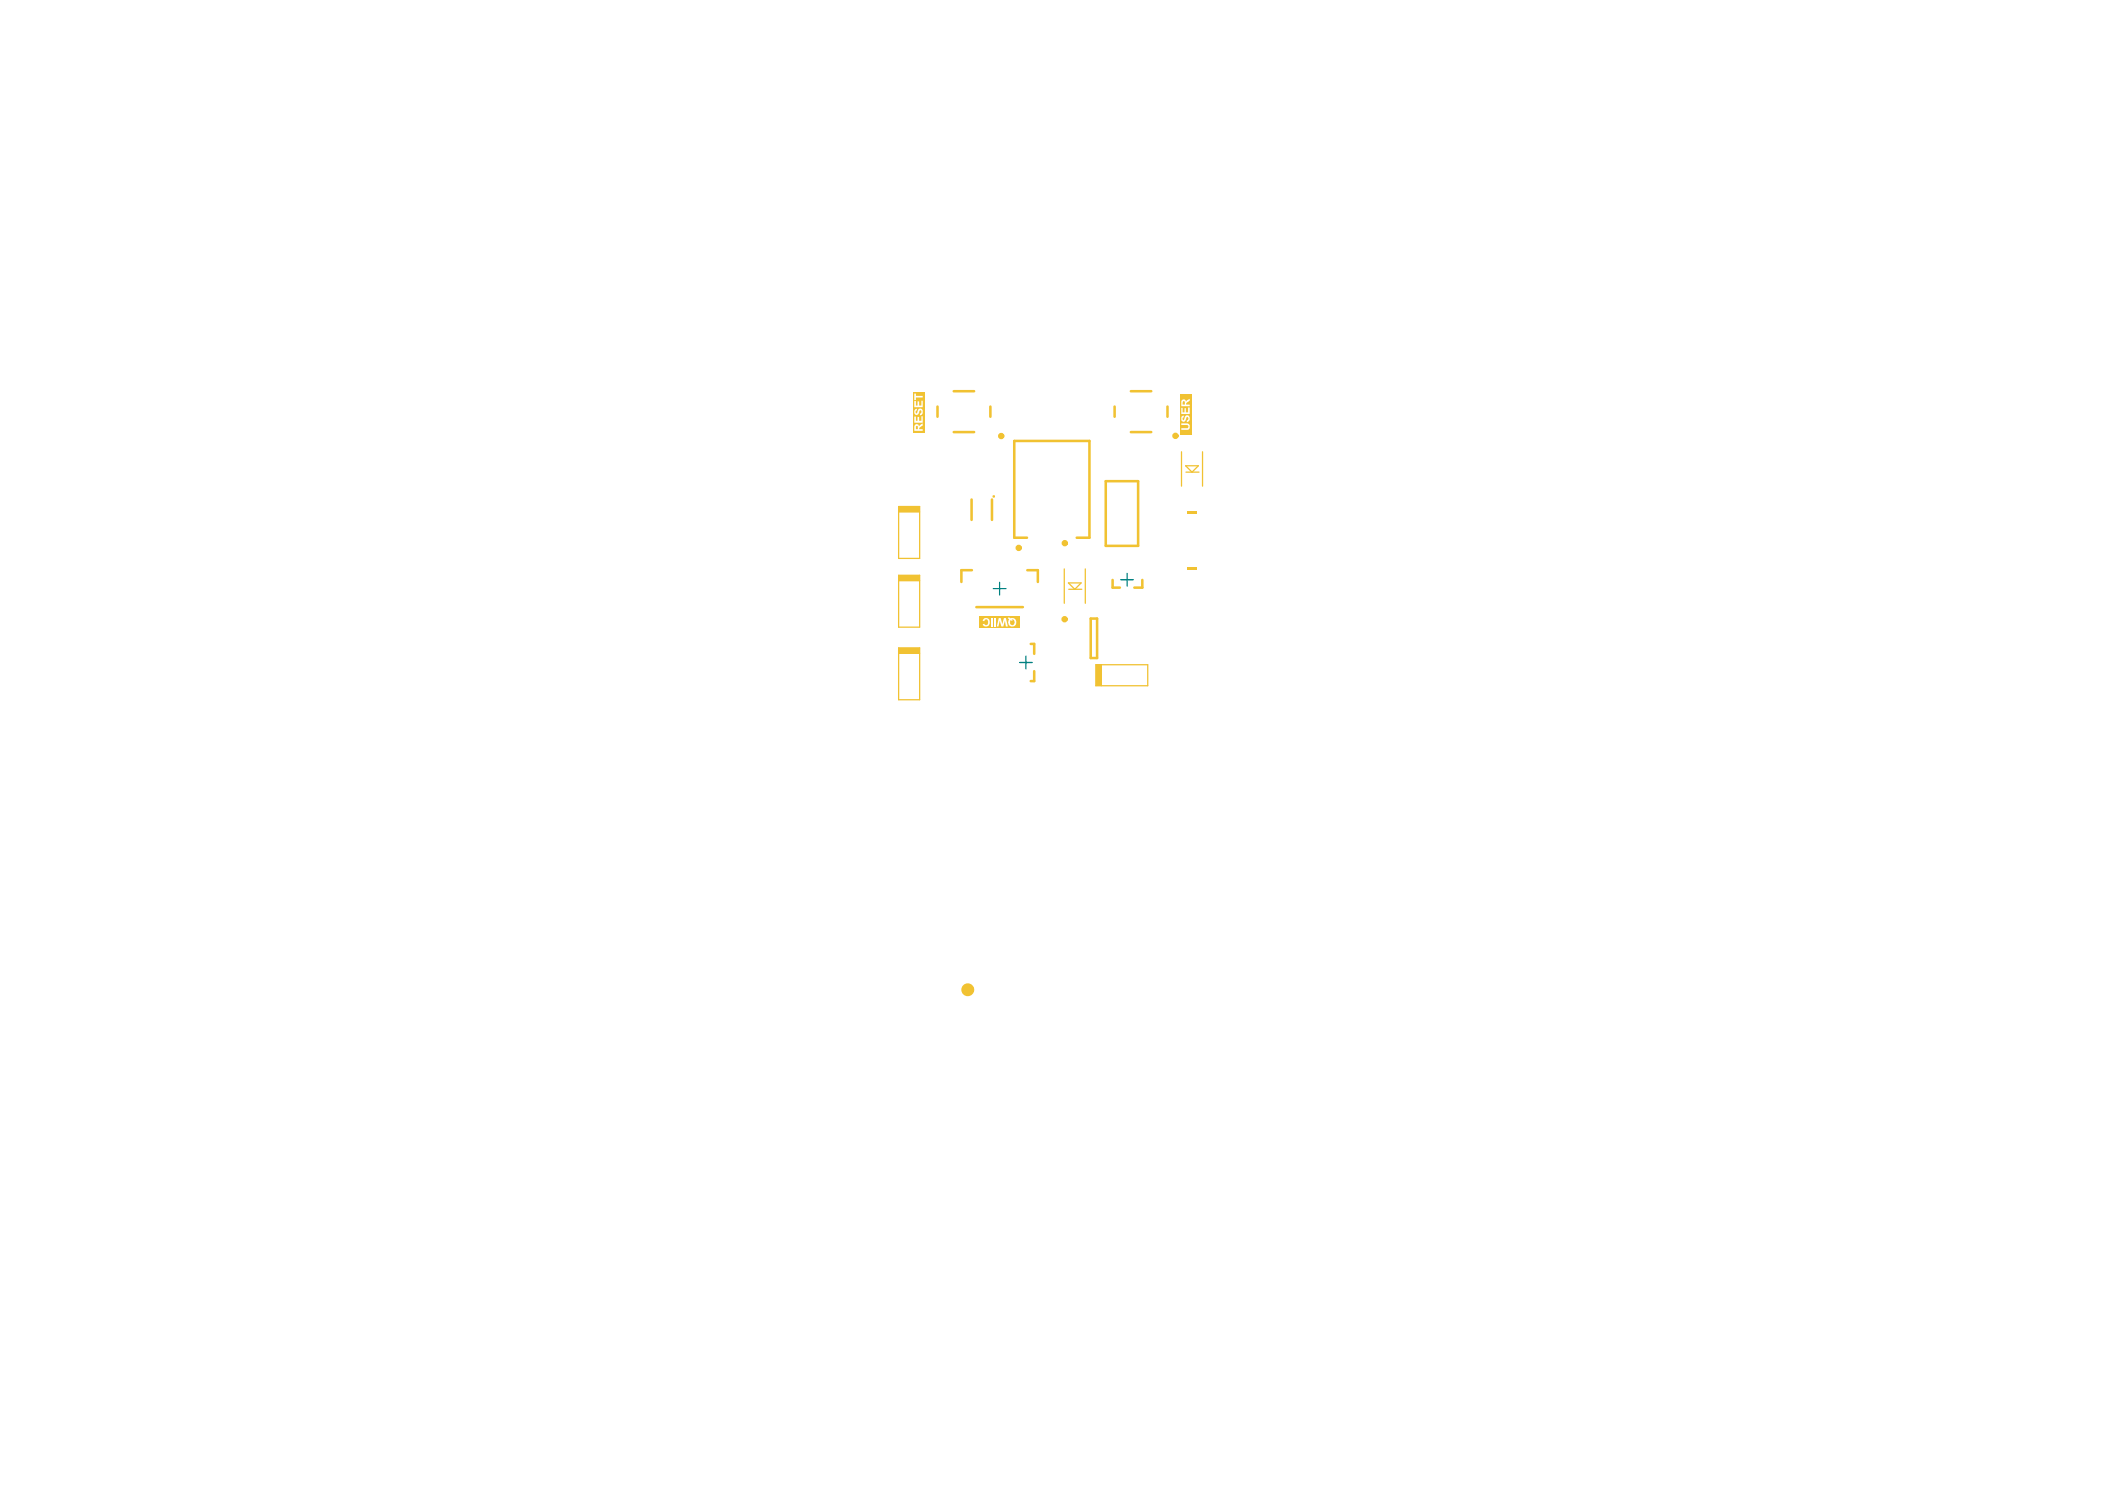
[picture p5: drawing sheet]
<svg xmlns="http://www.w3.org/2000/svg" width="297mm" height="210mm" viewBox="0 0 297 210" stroke-linecap="round" stroke-linejoin="round" font-family="sans-serif">
<path d="M140.2 83h1.8M141.1 82.1v1.8M143.9 93.5h1.8M144.8 92.6v1.8M158.1 81.8h1.8M159 80.9v1.8" fill="none" stroke="#008080" stroke-width=".18"/>
<g fill="#f1c232">
<path d="M154.6 93.8h.8v2.9h-.8z"/>
<path d="M126.8 81.2h3v.7h-3z"/>
<path d="M126.8 71.5h3v.7h-3z"/>
<path d="M126.8 91.4h3v.8h-3z"/>
</g>
<g fill="none" stroke="#f1c232" stroke-width=".36">
<path d="M132.3 57.4v1.4M134.6 55.2h2.9M139.8 57.4v1.4M157.3 57.4v1.4M159.6 55.2h2.9M164.7 57.4v1.4M134.6 61h2.9M137.1 70.5v2.8M140 70.5v2.8M144.9 75.9h-1.8v-13.7h10.6v13.7h-1.8M156 67.9h4.6v9.1h-4.6zM159.6 61h2.9"/>
<path d="M137.1 80.4h-1.4v1.7M137.8 85.6h6.5M145 80.4h1.5v1.7M145.4 90.8h.5v1.4M145.9 94.7v1.4h-.5M153.9 87.3h.9v5.5h-.9zM157 81.8v1.1h1M161.2 81.8v1.1h-1.1"/>
</g>
<g fill="none" stroke="#f1c232" stroke-width=".18">
<path d="M126.8 71.5h3v7.3h-3zM126.8 72.2h3M166.7 63.7v4.9M167.3 65.7h1.8l-.9 .9zM167.4 66.6h1.8M169.7 63.7v4.9M126.8 81.2h3v7.3h-3zM126.8 91.4h3v7.3h-3zM126.8 81.9h3M126.8 92.2h3M150.2 80.3v4.8M150.8 82.2h1.8l-.9 .9z"/>
<path d="M150.8 83.1h1.9M153.1 80.3v4.8M154.6 93.8h7.4v2.9h-7.4zM155.4 93.8v2.9"/>
</g>
<g fill="#f1c232">
<path d="M167.6 72.2h1.3v.3h-1.3z" fill-rule="evenodd"/>
<path d="M167.6 80.1h1.3v.3h-1.3z" fill-rule="evenodd"/>
<path d="M138.2 86.9h5.7v1.6h-5.7z" fill-rule="evenodd"/>
</g>
<g fill="#fff">
<path d="M140.9 87.2h.3l.2 .9 .3-.9h.2l.3 1.2h-.3l-.1-.8-.2 .8h-.3l-.2-.8-.2 .8h-.2z"/>
<path d="M140.3 87.2h.3v1.2h-.3z"/>
<path d="M139.9 87.2h.2v1.2h-.2z"/>
<path d="M138.7 87.4a.57 .57 0 0 1 .8-.1 .57 .57 0 0 1 .1 .8 .52 .52 0 0 1-.9 0l.2-.1a.33 .33 0 0 0 .4 .1 .33 .33 0 0 0 .1-.5 .27 .27 0 0 0-.2-.2 .27 .27 0 0 0-.3 .2h-.2z"/>
<path d="M142.6 87.5a.43 .43 0 0 0 0 .5 .43 .43 0 0 0 .4 .1 .46 .46 0 0 0 .1-.4 .46 .46 0 0 0-.3-.3l.1 .1-.1 .1zM142.3 87.1l.3 .1a.59 .59 0 0 1 .8 .5 .59 .59 0 0 1-.7 .7 .59 .59 0 0 1-.3-.9v-.2l-.2-.1z"/>
</g>
<path d="M128.8 55.3h1.6v5.6h-1.6z" fill-rule="evenodd" fill="#f1c232"/>
<g fill="#fff">
<path d="M129 58.8h.2v.6h.3v-.6h.2v.6h.3v-.7h.2v.9h-1.2z"/>
<path d="M129.1 57.8l.3-.1-.1 .2a.18 .18 0 0 0-.2 .2 .18 .18 0 0 0 .3 .1l.1-.1a.4 .4 0 0 1 .4-.4 .4 .4 0 0 1 .3 .6l-.1 .2-.2 .1h-.1v-.2a.26 .26 0 0 0 .2-.3 .26 .26 0 0 0-.2-.2l-.1 .2a.38 .38 0 0 1-.5 .4 .38 .38 0 0 1-.1-.6z"/>
<path d="M129 56.6h.2v.6h.3v-.6h.2v.6h.3v-.7h.2v.9h-1.2z"/>
<path d="M129 55.5h.2v.3h1v.3h-1v.3h-.2z"/>
<path d="M129.2 60.1v.4h.3v-.4zM129.1 59.9a.38 .38 0 0 1 .6 .2l.5-.4v.3l-.5 .4v.1h.5v.3h-1.2z"/>
</g>
<path d="M166.5 55.6h1.6v5.7h-1.6z" fill-rule="evenodd" fill="#f1c232"/>
<g fill="#fff">
<path d="M166.7 59.7h.7a.46 .46 0 0 1 .5 .5 .46 .46 0 0 1-.6 .4h-.6v-.2h.6a.25 .25 0 0 0 .4-.2 .25 .25 0 0 0-.4-.3h-.6z"/>
<path d="M166.7 58.8l.3-.2 .1 .3h-.2a.17 .17 0 0 0-.1 .3 .17 .17 0 0 0 .3 .1 .17 .17 0 0 0 .1-.3 .39 .39 0 0 1 .4-.4 .39 .39 0 0 1 .3 .6l-.1 .2-.2 .1h-.1v-.2a.23 .23 0 0 0 .2-.2 .23 .23 0 0 0-.3-.2v.1a.38 .38 0 0 1-.2 .4 .38 .38 0 0 1-.5 0z"/>
<path d="M166.7 57.5h.2v.7h.3v-.6h.1v.6h.4v-.7h.2v.9h-1.2z"/>
<path d="M166.9 56.6v.5h.3v-.4l-.1-.1zM166.7 56.5a.32 .32 0 0 1 .4-.2 .32 .32 0 0 1 .2 .4l.2-.3 .4-.1v.2l-.5 .4v.2h.5v.2h-1.2z"/>
</g>
<g fill="none" stroke="#f1c232" stroke-width=".45">
<circle cx="141.3" cy="61.5" r=".22"/>
<circle cx="143.8" cy="77.3" r=".22"/>
<circle cx="150.3" cy="76.6" r=".22"/>
<circle cx="165.9" cy="61.5" r=".22"/>
<circle cx="150.2" cy="87.3" r=".22"/>
</g>
<circle cx="136.6" cy="139.6" r=".45" fill="none" stroke="#f1c232" stroke-width=".91"/>
<circle cx="140.2" cy="70" r=".09" fill="none" stroke="#f1c232" stroke-width=".18"/>
</svg>
